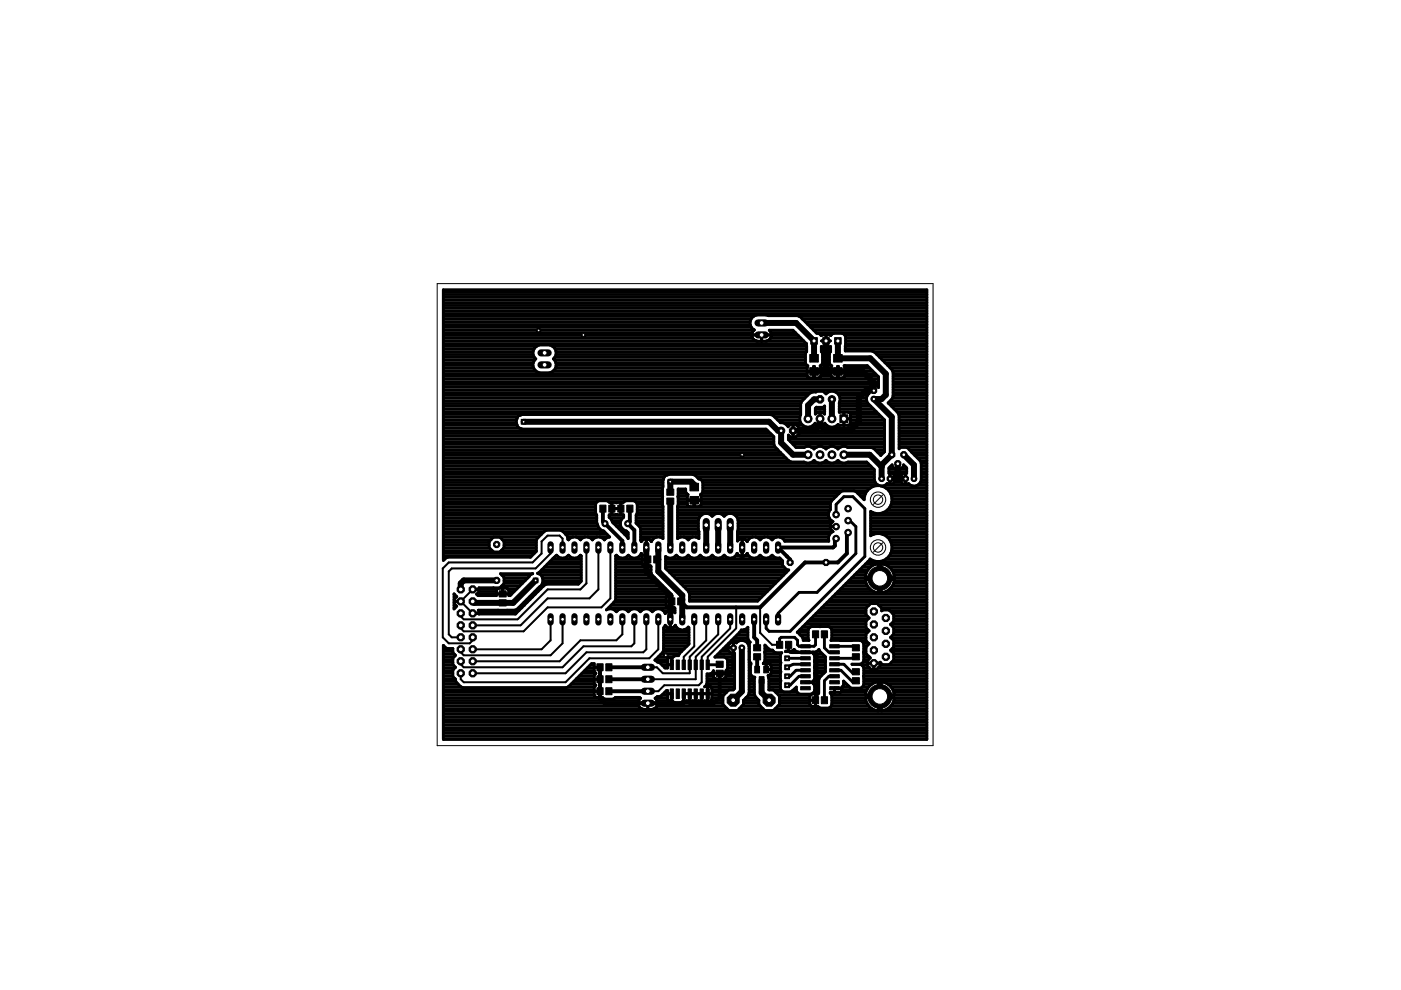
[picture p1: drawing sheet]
<svg xmlns="http://www.w3.org/2000/svg" width="297mm" height="210mm" viewBox="0 0 297 210" stroke-linecap="round" stroke-linejoin="round" font-family="sans-serif">
<g fill="#000" stroke="#000" stroke-width=".21">
<path d="M171.7 75.2h1.8v1.6h-1.8zM171.7 78h1.8v1.6h-1.8zM176.7 75.2h1.9v1.6h-1.9zM176.7 78h1.9v1.6h-1.9zM127.2 107.1h1.3v1.5h-1.3zM129.1 107.1h1.3v1.5h-1.3zM131 107.1h1.3v1.5h-1.3zM132.9 107.1h1.3v1.5h-1.3zM136.7 117.9h1.3v1.5h-1.3zM138.6 117.9h1.3v1.5h-1.3zM141.4 103.7h1.5v1.3h-1.5zM141.4 105.6h1.5v1.3h-1.5z"/>
<path d="M146.3 102.5h1.8v1.6h-1.8zM146.3 105.3h1.8v1.6h-1.8zM105.8 127.2h1.5v1.3h-1.5zM105.8 125.3h1.5v1.3h-1.5zM141.8 126.8h1.3v1.4h-1.3zM142.1 139.9h.7v2.1h-.7zM143.4 139.9h.6v2.1h-.6zM143.7 126.8h1.3v1.4h-1.3zM144.6 139.9h.7v2.1h-.7zM145.9 139.9h.7v2.1h-.7zM147.2 139.9h.6v2.1h-.6zM148.4 139.9h.7v2.1h-.7z"/>
<path d="M149.7 139.9h.7v2.1h-.7zM159.8 138.6h1.5v1.3h-1.5zM159.8 136.7h1.5v1.3h-1.5zM164.6 136h1.3v1.5h-1.3zM166.5 136h1.4v1.5h-1.4zM169.8 136.7h2v.7h-2zM169.8 138h2v.6h-2zM169.8 139.2h2v.7h-2zM172.3 133.8h1.3v1.4h-1.3zM174.1 133.8h1.4v1.4h-1.4zM175.9 136.7h2v.7h-2zM175.9 138h2v.6h-2z"/>
<path d="M175.9 139.2h2v.7h-2zM180.7 136.7h1.5v1.3h-1.5zM180.7 138.6h1.5v1.3h-1.5zM126.6 140.7h1.3v1.5h-1.3zM126.6 143.3h1.3v1.5h-1.3zM126.6 145.8h1.3v1.5h-1.3zM128.4 140.7h1.4v1.5h-1.4zM128.4 143.3h1.4v1.5h-1.4zM128.4 145.8h1.4v1.5h-1.4zM142.1 146.1h.7v2h-.7zM143.4 146.1h.6v2h-.6zM144.6 146.1h.7v2h-.7z"/>
<path d="M145.9 146.1h.7v2h-.7zM147.2 146.1h.6v2h-.6zM148.4 146.1h.7v2h-.7zM149.7 146.1h.7v2h-.7zM151.8 142.1h1.5v1.3h-1.5zM151.8 140.2h1.5v1.3h-1.5zM160 141.3h1v1.4h-1zM161 143.5h1v1.4h-1zM161.9 141.3h1v1.4h-1zM169.8 140.5h2v.7h-2zM169.8 141.8h2v.7h-2zM169.8 143h2v.7h-2z"/>
<path d="M169.8 144.3h2v.7h-2zM169.8 145.6h2v.7h-2zM172.3 147.7h1.3v1.5h-1.3zM174.1 147.7h1.4v1.5h-1.4zM175.9 140.5h2v.7h-2zM175.9 141.8h2v.7h-2zM175.9 143h2v.7h-2zM175.9 144.3h2v.7h-2zM175.9 145.6h2v.7h-2zM180.7 143.7h1.5v1.3h-1.5zM180.7 141.8h1.5v1.3h-1.5z"/>
</g>
<g fill="none" stroke="#000" stroke-width=".42">
<path d="M116.7 116.1v1.2l-3.1 3.2h-17.8l-.7 .7v13.3l.7 .6h1.9M119.3 116.1v-1.9l-.7-.6h-2.5l-1.3 1.2v2.5l-1.9 2h-17.8l-1.2 1.2v14.6l1.2 1.3h4.5l.6-.6v-.7M124.3 116.1v7.6l-1.2 1.3h-7l-6.4 6.3h-11.4l-.6-.6v-.7M126.9 116.1v8.9l-1.9 1.9h-8.9l-5.7 5.7h-10.2M129.4 116.1v10.8l-1.9 1.9h-11.4l-5.1 5.1h-12.7l-.6-.7v-.6M100.2 125l-2.5 2.5 2.5 2.5M116.7 131.3v4.5l-1.9 1.9h-14.6M119.3 131.3v5.1l-2.6 2.5h-18.4l-.6-.6v-.6M132 131.3v3.2l-1.3 1.3h-7.6l-4.5 4.4h-18.4M134.5 131.3v5.1l-.6 .6h-10.2l-4.4 4.5h-21l-.6-.7v-.6M137 131.3v6.4l-.6 .6h-12.1l-4.4 4.4h-19.7M139.6 131.3v6.4l-1.9 1.9h-12.7l-5.1 5.1h-21.6l-.6-.7v-1.3"/>
<path d="M147.2 131.3v5.7l-2.2 2.3v1.6M149.7 131.3v4.5l-3.5 3.5v3.4h-5.7l-1.2-1.2h-1.9M152.3 131.3v3.2l-4.8 4.8v4.7h-10.1M154.8 131.3v1.9l-6 6.1v5.4l-.7 .6h-7.3l-1.2 1.3h-2.2M156.1 128.8v4.4l-6 6.1v1.6M161.2 128.8v5.4l2.5 2.5h1.6M152.6 140.8l-.1 .1"/>
</g>
<g fill="none" stroke="#000" stroke-width="1.3">
<path d="M161.5 68.5h7.3l3.8 3.8v3.7M172.6 78.8v-.2l10.3 .2 2.4 2.4v1.6h-1.7l-1.5 1.5v5.1l-1.9 1.9h-5.1l-1.2-1.2M175.1 72.3v6.3M177.7 72.3v3.7h6.8l3.3 3.3v4.4l-.9 .9h-1.6l3.8 3.8v8l-2.2 2.2v2.9M111 89.4h52.1l1.9 1.9h.6v2.6l2.5 2.5h3.2M173.9 90.1l-1.3 1.2h-4.5M173.9 88.8v1.3M173.9 84.7h-1.3l-1.3 1.2v2.9M176.4 84.7v4.1M178.9 96.4h5.5l2.5 2.6M190.4 98.3v3.2M191.6 96.4l2.2 2.2v2.9"/>
<path d="M137 116.1v5.1l5.1 5v5.1M137 118.6h.4M139.3 118.6h.3M139.6 116.1v5.1l5.1 5v5.1M142.1 106.3v9.8M147.2 103.3v-.5l-.6-.7h-4.5v2.3M149.7 111.3v4.8M152.3 111.3v4.8M154.8 111.3v4.8M165 115.4v1.4M188.7 101.5h3.3M105.3 123.1h-7l-.6 .6v1.3"/>
<path d="M113.6 123.1l-4.8 4.7h-8.3l-.3-.3M144.7 127.2l-.4 .3M157.3 137.4v9.2l-1.9 1.9M161.5 144.2v2.7l1.6 1.6"/>
</g>
<path d="M127.8 107.8v2.8l4.2 4.1v1.4M133.5 107.8v2.8l-.4 .4 1.4 1.4v3.7M177.3 114.2h-.3v1.5l-.4 .4h-11.6l2.5 2.5v.7M179.8 112.9l-.2 .4v4l-1.9 2h-7l-9.5 9.5h-15.6l-1.3-1.3M155.5 137.4l-.1 4.7-.6 .6h-2.2v5.1l-1.3 1.3h-5.1M159.9 131.3v3.8l.6 .7v1.6M160.5 139.3v2.7M127.2 141.5v2.2l-.3 .3M127.2 144v4.1l.9 1h16.9M129.1 141.5h8.3M129.1 144h8.3M129.1 146.6h8.3" fill="none" stroke="#000" stroke-width=".83"/>
<g fill="none" stroke="#000" stroke-width=".61">
<path d="M94 77.5h19M94 79.8h77.2M94 79.2h77.1M94 78.6h19.6M94 78h19.2M94 76.9h19.1M94 76.3h19.4M94 75.7h19.3M94 75.2h19M94 74.6h19M94 74h19.2M94 73.4h19.7"/>
<path d="M94 72.9h77M94 72.3h66.3M94 71.7h65.6M94 71.1h65.4M94 70.5h65.5M94 70h65.9M94 69.4h65.3M94 68.8h65M94 68.2h65M94 67.6h65.2M94 67.1h65.7M94 66.5h102.5"/>
<path d="M94 65.9h102.5M94 65.3h102.5M94 64.8h102.5M94 64.2h102.5M94 63.6h102.5M94 63h102.5M94 62.4h102.5M94 61.9h102.5M113 75.2l.6 .9a1.67 1.67 0 0 0-.6 1.7 1.67 1.67 0 0 0 1.4 1.2h2.1a1.68 1.68 0 0 0 1.4-1.2 1.68 1.68 0 0 0-.6-1.7l.6-.9M113.7 73.4l.7-.2h2.1a1.69 1.69 0 0 1 1.4 2M113.7 73.4l-.4 .5-.3 .6v.7M117.2 73.4h53.8"/>
<path d="M117.3 78.6h53.8M117.5 76.3h53.3M117.6 75.7h53.2M117.7 74h53.3M117.8 78h53.3M117.8 76.9h53M117.9 77.5h53.2M117.9 75.2h52.9M117.9 74.6h53.1M159 68.8l.3 .6 .6 .6M159.4 71h4.2M159.4 71.1l.2 .6"/>
<path d="M159.6 71.7l.4 .4 .6 .2h1.9l.9-.6M159.8 67.1l.6-.3 8.7 .1 .6 .3 3.5 3.5a.88 .88 0 0 1 .9 .4M159.8 67.1l-.5 .4-.3 .6v.7M159.9 70l-.3 .3-.2 .8M161.5 71v1.3M161.5 72.3h.1M161.5 71.7h.1M161.5 71.1h.1M162.7 72.3h7.7M163.4 71.7h6.4M163.5 70.5h5.1M163.6 71.1l-.2 .6"/>
<path d="M163.6 71.1l-.1-.6-.4-.5h5l2.9 2.9M163.6 71.1h5.6M169.4 67.1h27.1M170.1 67.6h.1M170.1 67.6h26.4M170.7 68.2h25.8M171 72.9v1.6l-.2 .5v1.9l.1 .4 .4 .3M171.2 79.8l.3 .3h1v-2.4h.2v2.4h1l.3-.3M171.2 79.8l-.1-.9h2.9v.9M171.2 77.6l-.1 1.1h2.9l-.1-1.1M171.3 77.6h-.1M171.3 68.8h25.2"/>
<path d="M171.9 69.4h24.6M172.4 70h24.1M172.5 79.8h.2M172.5 79.2h.2M172.5 78.6h.2M172.5 78h.2M173 70.5h23.5M173.9 77.6l.4-.3 .1-.4v-1.9l-.3-.5v-1h2v1l-.2 .5v1.9l.1 .4 .4 .3-.2 1.1h2.9l-.1-1.1 .1-.1h4.8l2.4 2.4v2.3l-.5-.5h-1l-.7 .6v1l.2 .1a1.5 1.5 0 0 0-.3 2.1l3.5 3.5M173.9 77.6h.1M174 79.8h2.2M174 79.2h2.2M174 78.6h2.2"/>
<path d="M174 78h2.2M174.1 77.5h2.1M174.1 71.1h.1M174.1 71.1h2M174.1 74h2M174.2 74.6h1.9M174.2 72.3h.1M174.2 72.3h1.8M174.4 76.9h1.5M174.4 76.3h1.5M174.4 75.7h1.5M174.4 75.2h1.5"/>
<path d="M175.1 71v2.6M175.1 73.4h.1M175.1 72.9h.1M175.1 72.3h.1M175.1 71.7h.1M175.1 71.1h.1M176 72.3h.1M176.1 71.1h.1M176.1 71.1l.7-.4h1.7l.4 .1 .4 .6-.1 3h5.6l.6 .3 3.7 3.7 .3 .6v5l-.3 .6-.8 .8 2.1 2.1 .2 .6v7.1l.4-.4M176.2 79.8l.4 .3h1v-2.4h.2v2.4h1l.3-.3M176.2 79.8v-.9h2.9v.9M177.6 79.8h.2"/>
<path d="M177.6 79.2h.2M177.6 78.6h.2M177.6 78h.2M179.1 79.8h7M179.1 79.2h6.5M179.1 78.6h5.9M179.1 78h5.3M179.2 71.1h17.3M179.2 74h17.3M179.2 73.4h17.3M179.3 72.9h17.2M179.3 72.3h17.2"/>
<path d="M179.3 71.7h17.2M185.2 74.6h11.3M185.9 75.2h10.6M186.5 75.7h10M187 76.3h9.5M187.6 76.9h8.9M188.2 77.5h8.3M188.8 78h7.7M189.2 78.6h7.3M189.4 79.8h7.1M189.4 79.2h7.1M94 94.8h70.3"/>
<path d="M94 91.3h68.8M94 87.9h75.8M94 100h91.4M94 99.4h91.2M94 98.8h90.6M94 98.3h90M94 97.7h73.2M94 97.1h72.6M94 96.5h72.1M94 95.9h71.5M94 95.4h70.9M94 94.2h70.1"/>
<path d="M94 93.6h70.1M94 93.1h70.1M94 92.5h69.9M94 91.9h69.4M94 90.8h16.1M94 90.2h15.6M94 89.6h15.5M94 89h15.5M94 88.4h15.7M94 87.3h75.8M94 86.7h75.8M94 86.1h75.8"/>
<path d="M94 85.6h75.8M94 85h76.1M94 84.4h76.7M94 83.8h77.2M94 83.2h78M94 82.7h90.1M94 82.1h90.4M94 81.5h92.3M94 80.9h92.3M94 80.3h92.3M109.7 88.4a1.69 1.69 0 0 0 1 2.6h51.7l1.7 1.6v1.6M110.7 87.9l-.7 .2-.3 .3"/>
<path d="M163.4 87.9l.5 .2 1.6 1.5a1.64 1.64 0 0 1 1.6 .9l.5-.5h1.1l.8 .8M164.1 94.2l.2 .5 .4 .5M164.3 88.4h5.3M164.7 95.2l2.6 2.5 .5 .3h2.7a1.64 1.64 0 0 0 2.1-.4 1.66 1.66 0 0 0 2.5 0 1.64 1.64 0 0 0 2.6 0 1.64 1.64 0 0 0 2.1 .4h3.9l1.7 1.6v2.2l.2 .6 .5 .4 .4 .2a2.94 2.94 0 0 0-3.3 3l-1.7-1.7-.4-.2h-2.4l-.5 .2-1.9 2-.2 .4v1.3a1.57 1.57 0 0 0 .5 2.6l-.4 .4M164.7 95.2h.1M164.8 89h4.8M165.4 89.6h4.4M166.9 90.2h.5M167.2 93.1h20.3M167.2 92.5h.2M167.6 93.6h19.9M168.1 90v2.7"/>
<path d="M168.1 91.3h19.4M168.1 94.2h19.4M168.1 92.5h.1M168.1 91.9h.1M168.1 90.8h.1M168.1 90.2h.1M168.7 94.8h1.9M168.9 92.5h18.6M168.9 90.2h1.3M169.5 91.9h18M169.5 90.8h18M169.5 91.9l-.8 .8h-1.1l-.4-.5v1l1.6 1.7h1.7a1.64 1.64 0 0 1 2.1 .3 1.66 1.66 0 0 1 2.5 0 1.64 1.64 0 0 1 2.6 0 1.64 1.64 0 0 1 2.1-.3h4.9l.6 .2 1.4 1.5 .8-.8"/>
<path d="M169.5 90.8v1.1M172 94.8h1.2M172.4 90.2h1.3M172.5 97.7h.2M172.9 86.6l.2-.3 1.5 .1 .2-.3v1.7a1.39 1.39 0 0 0-1.9 0zM172.9 87.3h1.9M172.9 86.7h1.9M173.9 87.4v2.8M173.9 88.8h.1M173.9 87.9h.1M173.9 90.2h.1M173.9 89.6h.1"/>
<path d="M173.9 89h.1M173.9 88.4h.1M174 90.2h1.3M174.5 94.8h1.2M174.8 86.1h.1M174.8 83.2h.6M175 97.7h.2M177.1 94.8h1.1M177.4 83.2h6.7M177.5 90.2h.5M177.6 97.7h.1M177.9 83.8h6"/>
<path d="M177.9 87.3h7.9M177.9 86.7h7.3M177.9 86.1h6.7M177.9 85.6h6.1M178.1 85h5.6M178.1 84.4h5.6M178.9 88.8h1.4M178.9 87.9h.1M178.9 87.4v2.8M178.9 90.2h.1M178.9 89.6h.1M178.9 89h.1"/>
<path d="M178.9 88.4h.1M179.6 94.8h7.9M179.9 90.2h7.6M180.3 87.9l-.1-.3-.4-.2h-1.9v-2a1.7 1.7 0 0 0-.6-2.2 1.7 1.7 0 0 0-2.2 .3l-.5-.5h-1.5l-1.4 .4-1.7 1.6-.2 .6v2.3l-.2 .5M180.3 87.9h6.1M180.3 87.9v1.8l-.2 .4-2.1 .1-.3-.2a1.74 1.74 0 0 1-2.8-.3 1.35 1.35 0 0 1-2.1 0 1.78 1.78 0 0 1-2.2 .8 1.78 1.78 0 0 1-1-2.1M180.3 89.6h7.2M180.3 89h7.2M180.3 88.4h6.6M184.1 82.8h1.2M185.3 81.7v1.1M185.3 82.7h.1"/>
<path d="M185.3 82.1h.1M185.5 95.4h2M186.1 95.9h1.2M186.2 82.1h.1M186.7 96.5h.1M187.5 89v6.8M187.5 95.7v.1M188.4 85.6h8.1M188.5 100h3.7M188.5 99.4h1.2M188.7 85h7.8M188.8 98.8h.4"/>
<path d="M189 86.1h7.5M189.2 84.4h7.3M189.4 83.8h7.1M189.4 83.2h7.1M189.4 82.7h7.1M189.4 82.1h7.1M189.4 81.5h7.1M189.4 80.9h7.1M189.4 80.3h7.1M189.6 86.7h6.9M190.2 87.3h6.3M190.4 99.4h.1"/>
<path d="M190.4 98.8h.1M190.4 98.3v1.2M190.5 87.9h6M190.6 94.8h5.9M190.6 91.3h5.9M190.6 94.2h5.9M190.6 93.6h5.9M190.6 93.1h5.9M190.6 92.5h5.9M190.6 91.9h5.9M190.6 90.8h5.9M190.6 90.2h5.9"/>
<path d="M190.6 89.6h5.9M190.6 89h5.9M190.6 88.4h5.9M191 99.4h1.2M191.6 98.8h.3M192.3 94.8l.9 1M192.8 95.4h3.7M193.2 95.8l1.9 1.9M193.2 95.8h.1M193.4 95.9h3.1M193.9 96.5h2.6M194.5 97.1h2"/>
<path d="M195.1 97.7l.2 .6M195.1 97.7h1.4M195.3 98.3v3.5a1.54 1.54 0 0 1-1.1 1.2 1.54 1.54 0 0 1-1.6-.5l-.1 .2h-1l-.7-.7v-1l.7-.7h.7v-1.1l-.6-.6v.2l-.7 .7h-1.1l-.7-.7v-.2l-.6 .6v1.1h.7l.7 .7v1l-.7 .7h-1l-.1-.2-.9 .5h-.4a2.9 2.9 0 0 1 2.3 3.3M195.3 100h1.2M195.3 99.4h1.2M195.3 98.8h1.2M195.3 98.3h1.2M94 113.9h20.2M94 100.6h91.4M94 118.5h.3M94 117.9h18.7M94 117.3h19.3"/>
<path d="M94 116.8h10.4M94 116.2h9.8M94 115.6h9.7M94 115h9.7M94 114.4h10.1M94 113.3h20.8M94 112.7h21.4M94 112.1h33.2M94 111.5h32.8M94 111h32.6M94 110.4h32.5M94 109.8h32.5"/>
<path d="M94 109.2h32.5M94 108.7h32.3M94 108.1h32.3M94 107.5h32.3M94 106.9h32.3M94 106.3h32.6M94 105.8h46.5M94 105.2h46.5M94 104.6h46.5M94 104h46.5M94 103.5h46.5M94 102.9h46.6"/>
<path d="M94 102.3h46.6M94 101.7h46.6M94 101.2h46.8M104.6 113.9l-.9 .9v1.3l.9 .9h1.4l.9-.9v-1.3l-.9-.9M106.2 116.8h7.5M106.5 114.4h7.3M106.8 116.2h6.9M106.9 115.6h6.8M106.9 115h6.8M116 119.6h7.2M116.6 119.1h6.6M117.2 118.5h6"/>
<path d="M117.8 117.9h.4M119.4 112.7h8.7M120 113.3h8.7M120.3 117.9h.4M120.5 114.4h.1M121.5 113.9l-.6 .2-.4 .4-.1-.2-.2-.7-.9-1-.4-.2h-3l-.4 .2-1.6 1.6-.2 .4v2.3l-1.2 1.3h-17.6l-.9 .6v-57.4h102.5v95.4h-102.5v-20l.9 .7h1.1v.9l.6 .5-.6 .6v1.4l.6 .6-.6 .5v1.4l.6 .6 .1 .7 1 .9 .4 .2h22l.4-.2 4.9-4.9h.6v1.6l.3 .4-.3 .5v1.6l.3 .5-.3 .3M122.1 113.9l.6 .2 .4 .4 .3-.4 .6-.2M122.9 117.9h.3M123 114.4h.1M124.7 113.9l.5 .2 .4 .4 .4-.4 .6-.2M125.6 114.4h.1M126.3 106.9v1.9l.2 .4v1.6l.2 .5"/>
<path d="M126.7 111.3a1.54 1.54 0 0 0 1.3 1.3l1.3 1.3h-9M126.7 111.3h.1M127.2 113.9l.6 .2 .3 .4 .4-.4 .6-.2M128.1 114.4h.1M129.1 106.3h3.2M129.2 109.2h3M129.3 109.8h2.8M129.7 106.5v2.6M129.7 107.9h2M129.7 107.8h2M129.7 108.7h.1M129.7 108.1h.1"/>
<path d="M129.7 107.5h.1M129.7 106.9h.1M129.7 110.4h2M129.8 106.5v2.6M129.9 110.7l3.3 3.5v-1.3l-.4-.3M129.9 110.7h.1M129.9 110.7l-.3-.6-.4-.4v-.6h3v.6a1.61 1.61 0 0 0-.7 1.6 1.61 1.61 0 0 0 1.3 1.3M130.1 111h1.4M130.5 119.1h5.6M130.5 119.6h5.7M130.5 118.5h5.6M130.5 117.9h.4"/>
<path d="M130.7 111.5h.9M131.3 112.1h.7M131.6 106.5v2.6M131.6 108.7h.1M131.6 108.1h.1M131.6 107.5h.1M131.6 106.9h.1M131.7 106.5v2.6M131.8 112.7h1.1M132.4 106.3l-.2 .2-1.5 .1-1.5-.1-.5-.3h-1.7l-.6 .4-.1 .3M132.4 106.3l.3-.1h1.7l.6 .4 .1 .3M132.4 113.3h.8"/>
<path d="M132.8 112.6h.1M133 113.9h.2M133 117.9h.4M134.7 106.3h5.8M134.9 110.4h5.7M134.9 109.8h5.7M134.9 109.2h5.7M134.9 111h5.7M135.1 106.9v1.9l-.2 .4v1.7l.7 .8 .2 .4v2.4l.2 .4a1.23 1.23 0 0 1 2.1 0l.6-.8 .6-.2M135.1 108.7h5.5M135.1 108.1h5.5M135.1 107.5h5.5"/>
<path d="M135.1 106.9h5.4M135.3 111.3h.1M135.5 111.5h5.1M135.6 117.9h.5M135.8 112.1h4.8M135.8 113.9h4.8M135.8 114.4h.5M135.8 113.3h4.8M135.8 112.7h4.8M136 117.3a1.56 1.56 0 0 1-2.8 .4 1.57 1.57 0 0 1-2.5 0l-.2 .2v9.2l-.1 .4-1.8 1.8a1.58 1.58 0 0 1 2.1 .4 1.58 1.58 0 0 1 2.5 0 1.57 1.57 0 0 1 2.6 0 1.57 1.57 0 0 1 2.5 0 1.56 1.56 0 0 1 2.7 .4l.1-.1M136 117.3l.2 .3v2l.4 .3h1.3l.1 .2v1.4l.3 .5 .4 .5M136 117.3h.1"/>
<path d="M136.1 118.6h1.2v1.3M136.1 118.6h1.3v1.3M137 114.2l.1 1.9M137 115.6h.1M137 115h.1M137 114.4h.1M137.3 119.1h.1M137.3 119.6h.1M137.8 114.4h.5M141.1 119.1h24.8M141.1 119.6h24.8M141.1 118.5h24.4"/>
<path d="M141.8 100.6l-.3 .1a1.15 1.15 0 0 0-.9 1.1v12.4l-.7-.3M143.2 117.9h.4M143.7 113.9h4.5M143.7 113.3h4.5M143.7 112.7h4.5M143.7 112.1h4.4M143.7 111.5h4.4M143.7 111h4.4M143.7 110.4h4.4M143.7 109.8h4.5M143.7 109.2h5M143.7 108.7h32"/>
<path d="M143.7 108.1h32.3M143.7 107.5h32.4M143.8 105.2h1.9M143.8 106.9h1.9M143.8 106.3h1.9M143.8 105.8h1.9M143.8 104.6h1.8M143.8 104h1.6M145 113.9l.5 .2 .4 .4 .4-.4 .6-.2M145.7 105.2l.2-.3a.99 .99 0 0 1-.5-1.2h-1.6l-.1 10.5 .6-.3M145.7 105.2v.8h1.4v1.4h-1l-.4-.5M145.7 106.9v-.7h3v.7"/>
<path d="M145.7 117.9h.4M145.9 114.4h.1M146.9 100.6l.5 .2 .8 .8a.87 .87 0 0 1 .8 .7M147.1 106.9h.2M147.1 106.3h.2M147.5 113.9l.7 .3-.1-4a1.67 1.67 0 0 1 1.2-1.3 1.67 1.67 0 0 1 1.7 .6 1.6 1.6 0 0 1 2.5 0 1.67 1.67 0 0 1 1.8-.6 1.67 1.67 0 0 1 1.2 1.3l-.1 4.5a1.23 1.23 0 0 1 2 .2l.6-.8 .6-.2M147.8 101.2h37.6M148.3 117.9h.4M148.7 105.2v.8h-1.4v1.4h1l.4-.5M148.7 106.9h27.4M148.7 106.3h27.5M148.7 105.8h28"/>
<path d="M148.7 105.2h28.6M148.7 101.7h36.7M148.8 104.6h29.1M149 102.3v1.9l-.5 .7 .2 .3M149 104h34.9M149 103.5h35.6M149 102.9h37.2M149 102.3h36.6M150.8 109.2h.4M150.8 117.9h.4M153.3 109.2h.5M153.3 117.9h.4"/>
<path d="M155.9 109.2h19.8M155.9 117.9h1.1M156.3 117.3a1.56 1.56 0 0 1-2.8 .4 1.57 1.57 0 0 1-2.5 0 1.57 1.57 0 0 1-2.5 0 1.57 1.57 0 0 1-2.6 0 1.57 1.57 0 0 1-2.5 0 1.55 1.55 0 0 1-2.3 .3v2.5l4.9 4.9 .2 .5v1.6h14.4l6.6-6.7h-.3l-1-.9v-1l-.6-.6a1.51 1.51 0 0 1-1.6-.6 1.57 1.57 0 0 1-2.5 0 1.56 1.56 0 0 1-2.8-.4M156.3 117.3a1.23 1.23 0 0 0 2.1 0M156.3 117.3h.1M156.3 109.8h19.5M156.4 113.9h19.3M156.4 114.4h.2M156.4 113.3h19.5M156.4 112.7h20.2M156.5 112.1h19.6M156.5 111.5h19.5"/>
<path d="M156.5 111h19.7M156.5 110.4h19.8M157.4 114.2v3.8M157.4 116.1h.1M157.4 117.9h.1M157.4 117.3h.1M157.4 116.8h.1M157.4 116.2h.1M157.4 115.6h.1M157.4 115h.1M157.4 114.4h.1M157.7 117.9h1.1"/>
<path d="M158.1 114.4h.5M158.4 117.3h.1M160.2 113.9l.6 .2 .4 .4 .3-.4 .6-.2M161 117.9h.4M161.1 114.4h.1M162.8 113.9l.5 .2 .4 .4 .4-.4 .6-.2M163.5 117.9h.4M163.7 114.4h.1M165.3 113.9l.6 .2 .5 .7h9.3v-.9M166.2 114.4h9.5M175.9 113.3l-.2 .6M176 111.5l.1 .6"/>
<path d="M176 111.7h1.3M176.1 112.1l.5 .6M176.2 111l-.2 .5M176.6 112.7l-.7 .6M177.3 109.1v-2.1l1.6-1.7h1.9l2.6 2.5v10.2l-15.9 15.9h-4.4l-.7-.7v-1.9M179.8 110.4h.4l1.3 1.3v5.6l-8.3 8.3h-3.8l-4.4 4.4v1.3M181.9 104.6h1.6M182.5 105.2h.8M183 105.8h.2M183.5 119.6h2.2M184 119.1h12.5M184.6 113.3h.7"/>
<path d="M184.6 112.7h11.9M184.6 112.1h11.9M184.6 111.5h11.9M184.6 111h11.9M184.6 110.4h11.9M184.6 109.8h11.9M184.6 109.2h11.9M184.6 108.7h.4M185.7 119.6l.5-.1v6.2a3.1 3.1 0 0 1-2.7-2.6M185.7 119.6l-1 .5-.7 .7M185.8 119l-1.3-.5-15.5 15.5 1.1 1.1 .2 .7h1.2l-.2-.4v-1.8l.4-.6 .4-.2h3.5l.4 .2 .4 .6v1.8l-.2 .4h6.2l.3 .1 .4 .6v3.6l-.4 .6-.3 .1h-1.8l1.8 .1 .3 .1M186.2 119.6h.7"/>
<path d="M187.1 113.3h9.4M187.3 108.7a2.78 2.78 0 0 1-2.7-.3v5.2a2.96 2.96 0 0 1 4.4 1.5 2.96 2.96 0 0 1-2.4 3.9M187.3 108.7h9.2M187.4 119.6l-.5-.1v6.2a3.1 3.1 0 0 0 2.7-2.6M187.4 119.6l.9 .5 .8 .7M187.4 119.6h9.1M187.6 102.9h5.5M187.8 103.5h8.7M187.9 118.5h8.6M188.1 113.9h8.4M188.2 108.1h8.3M188.4 104h8.1"/>
<path d="M188.5 117.9h8M188.6 114.4h7.9M188.7 107.5h7.8M188.7 100.3v2.4M188.7 101.5h1.2M188.7 100.6h.1M188.7 102.3h.1M188.7 101.7h.1M188.7 101.2h.1M188.8 104.6h7.7M188.8 117.3h7.7M188.9 115h7.6"/>
<path d="M189 106.9h7.5M189 105.2h7.5M189 116.8h7.5M189.1 115.6h7.4M189.1 106.3a2.88 2.88 0 0 1-1.8 2.4M189.1 116.2h7.4M189.1 106.3h7.4M189.1 105.8h7.4M189.4 100.6h1.9M189.5 102.3h1.7M189.9 101.7h.9M189.9 101.2h.9"/>
<path d="M190.8 101.5h1.2M192 100.3v2.4M192 100.6h.1M192 102.3h.1M192 101.7h.1M192 101.2h.1M194.5 102.9h2M195.1 102.3h1.4M195.3 100.6h1.2M195.3 101.7h1.2M195.3 101.2h1.2M94 138.1h2"/>
<path d="M94 139.3h2.3M94 139.8h2M94 138.7h2.4M94 137.5h2M94 137h.1M96.3 125.9l.5 .6-.4 .5v1.1l.4 .4-.5 .6zM96.3 128.9h.2M96.3 128.3h.3M96.3 127.7h.1M96.3 127.1h.1M96.3 126.6h.5M96.3 126h.1"/>
<path d="M96.4 127.5h1.3M97.7 127.5h.1M100.2 130h1.3M100.2 125h.1M100.2 130v.1M100.2 125h1.3M101.1 126h4.2M101.4 129.4h7.7l.6-.3 4.7-4.7a1.57 1.57 0 0 0 .7-1.6 1.57 1.57 0 0 0-1.1-1.2l4-3.9a1.57 1.57 0 0 0 2.5 0 1.55 1.55 0 0 0 2.6 0l.1 .2v5.4l-.6 .6h-6.7l-.4 .1-6.2 6.2h-7.8zM101.5 129.5h8.5M101.5 130h8M101.5 125.4h3.8M101.5 124.8h4"/>
<path d="M105.3 125.9h2.6M105.5 124.8l.2-.1h1.7l.3 .1M105.6 129.4h.1M106.3 124.2h3.9M106.4 121.9h6M106.6 124.7v1.2M106.6 125.4h.1M106.6 124.8h.1M106.9 123.7h3.8M106.9 123.1h4.4M106.9 122.5h5M107.5 129.4h.1"/>
<path d="M107.7 124.8h1.9M107.9 126h.5M107.9 125.4h1.1M109.9 128.9h.7M110.5 128.3h.7M111.1 127.7h.7M111.7 127.1h.6M112.2 126.6h.7M112.8 126h.7M112.9 121.6l-.4 .2-4.3 4.5h-.3v-1.1l-.2-.4M112.9 121.6h-6.8l.8 .8v1.3l-.9 1-4.5-.1v.9l-.5 .5 .3 .3h4v-1.1l.2-.4M113.4 125.4h.7"/>
<path d="M114 124.8h.7M114.3 121.4h8.9M114.7 124.2h.5M114.7 121.9h8.5M114.9 120.8h8.3M115 123.7h7.8M115 122.5h8.2M115.1 123.1h8.1M115.4 120.2h7.8M129 128.9h14M129.6 128.3h11.6M130.2 127.7h11"/>
<path d="M130.5 129.5h.4M130.5 127.1h10.7M130.5 126.6h10.8M130.5 126h11.7M130.5 125.4h11.1M130.5 124.8h10.6M130.5 124.2h10M130.5 123.7h9.4M130.5 123.1h8.8M130.5 122.5h8.2M130.5 121.9h7.7M130.5 121.4h7.5"/>
<path d="M130.5 120.8h7.5M130.5 120.2h7.5M133 129.5h.5M135.5 129.5h.5M138 129.5h.6M138.7 122.5h.1M138.7 122.5l3.8 3.7v2.6M139 139.8h2.5M139.6 139.3h3.1M140.1 138.7h3.9M140.6 129.5h1.3M140.6 138.1h3.9"/>
<path d="M140.7 136.4h5.4M140.7 135.8h5.4M140.7 137.5h4.4M140.7 137h5M140.7 135.2h5.4M140.7 134.7h5.4M140.7 134.1h5.4M140.7 133.5h3.5M140.9 132.9h.4M141 130h.1M141 132.6a1.23 1.23 0 0 0 2.2 0 1.56 1.56 0 0 0 2.7 .3l.2 .2v3.5l-2.1 2-.1 .4h-.7l-.6 .4-.8 .1-.3 .3v1.8h-.5l-1.1-1.1-.6-.1-.4-.4 1.6-1.7 .2-.4v-4.8zM141.1 120.2h25.1"/>
<path d="M141.2 127.5h1.3M141.2 128.3l.1 .3 .4 .2h1.3l.1 .2v.9a1.21 1.21 0 0 0-2 .1M141.3 126.6l.3-.4h.8v2.6M141.3 126.6l-.1 1.7M141.4 120.8h25.4M142 121.4h24.7M142.1 129.4v3.8M142.1 131.3h.1M142.1 132.9h.1M142.1 132.4h.1M142.1 131.8h.1M142.1 131.2h.1"/>
<path d="M142.1 130.6h.1M142.1 130h.1M142.3 129.5h.8M142.4 128.3h.1M142.4 127.7h.1M142.4 127.1h.1M142.4 126.6h.1M142.4 139.4v1.6M142.4 139.8h.1M142.6 121.9h23.5M142.9 132.9h.5M143.1 122.5h22.4"/>
<path d="M143.7 123.1h21.3M144.3 123.7h20.1M144.9 124.2h18.9M145.1 133.5h1M145.4 124.8h17.8M146 125.4h16.7M146.2 127.1h14.7M146.2 126.6h15.3M146.2 126h15.9M151.6 139.3h4.1M151.7 139.3h-.1M152.2 138.7h3.5"/>
<path d="M152.8 138.1h1.8M153.4 137.5h.9M153.5 139.3l.6 .4 .2 .3v1.7l-.4 .5v1.4l-.5 .4-1.8-.1M153.9 137h.4M154.2 139.8h1.5M154.3 137.4h1.2M154.5 136.4h.3M155.1 135.8h3.6M155.5 136.4h.1M155.5 138.1h.1M155.5 136.2v2.3M155.5 137.5h.1"/>
<path d="M155.5 137h.1M155.7 135.2h2.9M156.2 134.7h2.4M156.8 134.1h1.8M157 135.8l-.9 .5-.1-.1h-1l-.7 .7v.9l.7 .7h.7v7.5l-.3 .3h-.9l-1.2 1.3v1.8l1.2 1.2h1.9l1.2-1.2v-.9l1-1 .2-.6 .1-10.4 .1-.4-.4-.7v-2.4l-.4 .3-.5 .3h-.5l-.2 .3-5.4 5.4M157.6 135.8l.6 .2 .4 .5 .2 .6M157.8 133.5h.8M158.5 136.4h.4M158.8 137h.1M158.8 138.1h.1M158.8 139.3h.1M158.8 139.8h.1"/>
<path d="M158.8 138.7h.1M158.8 137.5h.1M158.9 138.2v.2M162.2 138.1h1.8M162.2 139.3h3.3M162.2 139.8h3.3M162.2 138.7h3.3M162.2 137.5h.7M162.2 137h.2M166.9 139.6h3.9M167.2 136.7h.1M167.2 136.4v1.6"/>
<path d="M167.2 136.4h.1M167.2 137.5h.1M167.2 137h.1M167.2 138l.3 .3h5.1l.6 .6v9.2l-.3 .4M168.4 137.8h.1M168.8 138.1l-2.3 .1 .2-.2h1.2l.4-.3 .9 .7h-1.2l-.4-.2M169.1 134.1h2.2M169.6 133.5h1.8M169.7 134.7h1.6M170.2 132.9h1.7M170.2 135.2h1.1M170.8 132.4h12.8"/>
<path d="M170.8 138.3h.1M171.3 131.8h12.3M171.9 131.2h12.2M172.5 130.6h11.4M172.6 138.7h1.8M172.7 139.3h2.3M172.7 139.8h2.3M172.9 134.5v2.2l-.3 .3h-3.2l-.3-.3v-.9l-.6-.7h-2.9l-.3 .3v1.3M173.1 130h10.5M173.1 138.1h.7M173.6 129.5h10M174.2 128.9h9.5"/>
<path d="M174.8 134.5v2.9l.9 .9h1.2M174.8 128.3h9.5M175 139.3l-1.2-1.3-.2-.3-.3 .4-.9 .2 .3 .8v3.6M175 139.3v3.1l-1.2 1.3-.2 .4v2.9l-.2 .2h-1.2l-.4 .2M175.4 127.7h21.1M175.9 132.9h7.7M175.9 127.1h20.6M176.3 133.5h7.7M176.4 135.2h7.2M176.4 134.7h7.2M176.4 134.1h7.6M176.5 126.6h20"/>
<path d="M176.9 137h4.2l.4 .4M177.1 126h19.4M177.7 125.4h7.5M178.1 135.8h2.4M178.2 124.8h6.2M178.8 124.2h5.1M179.4 123.7h4.2M180 123.1h3.5M180.6 122.5h5.6M181.1 121.9h2.4M181.5 139.3l-.4 .3h-4.2M181.7 121.4h2"/>
<path d="M182.3 120.8h1.7M182.5 135.8h1.1M182.9 120.2h1.7M183.1 136.4h1.1M183.1 138.1h.5M183.1 139.3h1.2M183.1 139.8h1.1M183.1 138.7h.6M183.1 137.5h.5M183.1 137h.7M183.5 123.1v-.2h6.1v.2M183.6 128.9l1-.9h1.4l.9 .9v.6l.2-.2h1.4l1 1v1.4l-.7 .7 .7 .7v1.4l-.7 .6 .7 .7v1.4l-.7 .7 .7 .7v1.3l-1 1h-1.4l-.5-.5v.8l-.8 .7h-1.1l-.7-.7v-1.1l.5-.6-.9-.9v-1.4l.7-.7-.7-.7v-1.4l.7-.6-.7-.7v-1.4l.7-.7-.7-.7z"/>
<path d="M184 120.8l-.4 1-.1 .5h6.1l-.5-1.5M186.2 125.4h.7M186.2 124.8h.7M186.2 124.2h.7M186.2 123.7h.7M186.2 123.1h.7M186.2 121.9h.7M186.2 121.4h.7M186.2 120.8h.7M186.2 120.2h.7M186.3 128.3h10.2M186.9 122.5h9.6"/>
<path d="M186.9 128.9h9.6M186.9 129.5h.1M187.9 125.4h8.6M188.5 120.2h8M188.6 129.5h7.9M188.7 124.8h7.8M188.9 132.4h7.6M188.9 135.2h7.6M189.1 138.1h7.4M189.1 120.8h7.4M189.1 137.5h7.4M189.2 124.2h7.3"/>
<path d="M189.2 130h7.3M189.3 134.7h7.2M189.4 132.9h7.1M189.4 121.4h7.1M189.4 131.8h7.1M189.5 123.7h7M189.5 136.4h7M189.5 135.8h7M189.5 139.3h7M189.5 139.8h7M189.5 138.7h7M189.5 137h7"/>
<path d="M189.5 134.1h7M189.5 133.5h7M189.5 131.2h7M189.5 130.6h7M189.6 121.9h6.9M189.6 123.1h6.9M94 149.1h59.3M94 142.7h2M94 147.9h33.8M94 147.4h32M94 156.6h102.5M94 156h102.5"/>
<path d="M94 155.4h102.5M94 154.9h102.5M94 154.3h102.5M94 153.7h102.5M94 153.1h102.5M94 152.6h102.5M94 152h102.5M94 151.4h102.5M94 150.8h102.5M94 150.3h42M94 149.7h41.4M94 148.5h41.4"/>
<path d="M94 146.8h32M94 146.2h32M94 145.6h3.8M94 145.1h3.1M94 144.5h2.7M94 143.9h2.5M94 143.3h2M94 142.2h2M94 141.6h2.5M94 141h2.1M94 140.4h2M120.5 145.6h5.5"/>
<path d="M121.1 145.1h5M121.7 144.5h4.3M122.2 143.9h3.8M122.8 143.3h3.2M123.4 142.7h2.9M124 142.2h2M124.5 141.6h1.5M125.1 141h.9M126 141.5h1.2v6.4M126 144h1.2M126 146.5h1.2M126 141.5h1.2"/>
<path d="M126 145.6v1.8l.5 .5h1.2l.6 .3h1.6l.6-.3h5.1l.2 .1a1.31 1.31 0 0 0-.5 1.5 1.31 1.31 0 0 0 1.2 .9h1.7a1.32 1.32 0 0 0 1.2-.9 1.32 1.32 0 0 0-.5-1.5l.4-.3 .9-.2 1.1-1.1h.2v1.8l.4 .4a1.44 1.44 0 0 1 1.3 .4h1a1.44 1.44 0 0 1 1.3-.4h5.1l.3-.4v-2.2l-.2-.4M127.2 142.7h.1M127.2 147.4h.1M127.2 146.8h.1M127.2 146.2h.1M127.2 145.6h.1M127.2 145.1h.1M127.2 144.5h.1M127.2 143.9h.1M127.2 143.3h.1M127.2 142.2h.1M127.2 141.6h.1"/>
<path d="M130.4 147.9h5.2M137.4 149.1v1.3M137.4 150.3h.1M137.4 149.7h.1M138.7 150.3h15.5M139.1 147.9h2.4M139.3 149.7h14.3M139.3 148.5h2.4M139.7 140.4h1.8M140.4 147.4h1.1M140.4 141h1.1M140.9 146.8h.6"/>
<path d="M140.9 141.6h.6M141.5 140.9h1M141.5 147.1h1M142.4 147.1v2M142.4 147.9h.1M142.4 147.4h.1M142.4 148.5h.1M142.4 140.4h.1M145 147.9h.1M145 147.4h.1M145 148.5h.1M146.2 147.1v2"/>
<path d="M146.2 147.9h.1M146.2 147.4h.1M146.2 148.5h.1M147.5 147.1v2M147.5 147.9h.1M147.5 147.4h.1M147.5 148.5h.1M148.8 147.1v2M148.8 147.9h.1M148.8 147.4h.1M148.8 148.5h.1M149.4 145.6h1.3"/>
<path d="M149.4 145.6h.1M149.8 145.1h5.9M149.9 144.5h5.8M149.9 143.9h1.7M149.9 143.3h1.4M150.1 148.5l-.7 .6M150.1 145.5v3.2M150.1 140.9h2.4M150.1 147.9h.1M150.1 147.4h.1M150.1 148.5h.1M150.1 146.8h.1"/>
<path d="M150.1 146.2h.1M150.1 145.6h.1M150.7 145.6h5M150.7 148.5h2.6M150.9 142.7h4.8M150.9 147.1h-5.9v2M150.9 147.9h2.4M150.9 147.4h2.6M150.9 146.8h3.1M150.9 146.2h4.6M151.3 142.8h2.6M151.6 143.9l-.3-.4v-1.3l-.4 .5-1 .2v2l-.5 .7"/>
<path d="M152.6 142.7v1.3M152.6 143.9h.1M152.6 143.3h.1M153.6 143.9h2.1M153.9 143.3h1.8M154 142.2h1.7M154.3 141.6h1.4M154.3 141h1.4M154.3 140.4h1.4M156.7 150.3h5.1M157.3 149.7h3.9M157.6 149.1h3.3"/>
<path d="M157.6 148.5h3.3M158.2 147.9h2.2M158.7 147.4h1.3M158.8 142.7h.3M158.8 146.8h1.1M158.8 146.2h1.1M158.8 145.6h1.1M158.8 145.1h1.1M158.8 144.5h1.1M158.8 143.9h1.1M158.8 143.3h.6M158.8 142.2h.3"/>
<path d="M158.8 141.6h.3M158.8 141h.4M158.8 140.4h.2M158.9 140.1l.3 .5-.1 2.3a.87 .87 0 0 0 .9 .7l-.1 3.6 .3 .5 .7 .8v.9l1.3 1.2h1.8l1.2-1.2v-1.8l-1.2-1.3-1-.1M162 140.4h3.5M162.4 142h1.1M162.4 140.7v1.3M162.4 141.6h.1M162.4 141h.1M162.9 143.3h2.6M163 146.2h2.5M163 145.6h2.5"/>
<path d="M163 145.1h2.5M163 144.5h2.5M163 143.9h2.5M163.4 141h2.1M163.5 142.7l-.2 .4-.4 .1 .1 .6v2.4M163.5 142.7h2M163.5 142.2h2M163.5 141.6h2M164.4 150.3h20.5M164.5 146.8h4.5M164.9 149.7h7M165.1 147.4h6.7"/>
<path d="M165.2 149.1h6.5M165.2 147.9h6.5M165.2 148.5h6.5M165.5 142.2v3.8l.1 .3 .6 .4h1.4l1.2-1v.7l.4 .6 .4 .2h2.4l.6-.4 .1-.4v-1l-.3-.5v-.5l.3-.5M165.5 142.2v-3.3l.3-.5h-1.3l-.4-.2-.3-.4-.7-.1-.9-.9v3.3l-.4 .6h1.2l.4 .2 .1 .3v1.5M168.3 146.2h.5M170.8 144.7h.1M170.8 140.8h-2.7l-1.2 .7M170.8 144.7h1.6M170.8 142.1h-2l-1.3 1.3h-.6M170.8 143.4h-1.4l-1.9 1.9h-.6M171.7 148.4h1.2"/>
<path d="M172.4 144.5h1.2M172.6 146.8h1M172.6 145.1h1M172.7 142.7h2M172.7 142.7v1.2M172.7 141.6h2.3M172.7 146.2h.9M172.7 145.6h.9M172.7 143.9h1M172.7 143.3h1.4M172.7 142.2h2.3M172.7 141h2.3"/>
<path d="M172.7 140.4h2.3M172.9 149.1h.1M172.9 147.2v2.6M172.9 147.9h.1M172.9 147.4h.1M172.9 149.7h.1M172.9 148.5h.1M176.3 149.7h7.9M176.3 147.4h20.2M176.4 149.1h7.4M176.4 147.9h20.1M176.4 148.5h7.2"/>
<path d="M176.9 140.8h2l1.9 1.9 .7-.3M176.9 142.1h1.4l2.5 2.6h.3l.4-.4M176.9 146.8h.1M176.9 146.2h.1M176.9 143.4h-1.2l-.9 .9v4.2M178.1 146.8h5.5M178.5 145.9h-1.6v.9M178.5 146.2h5.3M178.6 145.6h1.5M178.9 145.1h.6M178.9 144.5h.1M179.9 145.5l-1-1.1v.8a1.37 1.37 0 0 0-.4 1.3l-.5 .3h-2l.4 .7v1.9l-.2 .3-.6 .4h-1.6l-.6-.3-1.5-.1-.2-.4 .1-1.9"/>
<path d="M179.9 145.5h.1M182.7 141l.4 .6v3.6l-.1 .3-.6 .4h-1.9l-.6-.4M182.7 141h1.3M182.9 145.6h1.3M183 140.4h1M183.1 143.3h13.4M183.1 142.7h13.4M183.1 145.1h1.7M183.1 144.5h13.4M183.1 143.9h13.4M183.1 142.2h13.4M183.1 141.6h1.3"/>
<path d="M183.5 148l.1 .5M183.6 146.8a3.1 3.1 0 0 1 2.6-2.2v6.1a3.1 3.1 0 0 1-2.6-2.2M183.6 146.8l-.1 .5M184 140.6h2.6M185.3 140.6v1.3M185.3 141.6h.1M185.3 141h.1M186.2 141.6h10.3M186.2 149.1h.7M186.2 150.3h.7M186.2 149.7h.7M186.2 148.5h.7"/>
<path d="M186.2 146.8h.7M186.2 146.2h.7M186.2 145.6h.7M186.2 145.1h.7M186.6 141h9.9M186.6 140.4h.1M188.2 150.3h8.3M188.2 145.1h8.3M188.9 149.7h7.6M188.9 145.6h7.6M189 140.4h7.5M189.3 149.1h7.2"/>
<path d="M189.3 146.2h7.2M189.5 146.8a3.1 3.1 0 0 0-2.6-2.2v6.1a3.1 3.1 0 0 0 2.6-2.2M189.5 146.8l.1 .5M189.5 148.5h7M189.5 146.8h7M189.6 148l-.1 .5"/>
</g>
<circle cx="165" cy="116.1" r=".4" fill="#fff" stroke="#000" stroke-width=".21"/>
<path d="M162.4 115.4v1.4" fill="none" stroke="#000" stroke-width="1.3"/>
<circle cx="162.4" cy="116.1" r=".4" fill="#fff" stroke="#000" stroke-width=".21"/>
<path d="M159.9 115.4v1.4" fill="none" stroke="#000" stroke-width="1.3"/>
<circle cx="159.9" cy="116.1" r=".4" fill="#fff" stroke="#000" stroke-width=".21"/>
<path d="M157.4 115.4v1.4" fill="none" stroke="#000" stroke-width="1.3"/>
<circle cx="157.4" cy="116.1" r=".4" fill="#fff" stroke="#000" stroke-width=".21"/>
<path d="M154.8 115.4v1.4" fill="none" stroke="#000" stroke-width="1.3"/>
<circle cx="154.8" cy="116.1" r=".4" fill="#fff" stroke="#000" stroke-width=".21"/>
<path d="M152.3 115.4v1.4" fill="none" stroke="#000" stroke-width="1.3"/>
<circle cx="152.3" cy="116.1" r=".4" fill="#fff" stroke="#000" stroke-width=".21"/>
<path d="M149.7 115.4v1.4" fill="none" stroke="#000" stroke-width="1.3"/>
<circle cx="149.7" cy="116.1" r=".4" fill="#fff" stroke="#000" stroke-width=".21"/>
<path d="M147.2 115.4v1.4" fill="none" stroke="#000" stroke-width="1.3"/>
<circle cx="147.2" cy="116.1" r=".4" fill="#fff" stroke="#000" stroke-width=".21"/>
<path d="M144.7 115.4v1.4" fill="none" stroke="#000" stroke-width="1.3"/>
<circle cx="144.7" cy="116.1" r=".4" fill="#fff" stroke="#000" stroke-width=".21"/>
<path d="M142.1 115.4v1.4" fill="none" stroke="#000" stroke-width="1.3"/>
<circle cx="142.1" cy="116.1" r=".4" fill="#fff" stroke="#000" stroke-width=".21"/>
<path d="M139.6 115.4v1.4" fill="none" stroke="#000" stroke-width="1.3"/>
<circle cx="139.6" cy="116.1" r=".4" fill="#fff" stroke="#000" stroke-width=".21"/>
<path d="M137 115.4v1.4" fill="none" stroke="#000" stroke-width="1.3"/>
<circle cx="137" cy="116.1" r=".4" fill="#fff" stroke="#000" stroke-width=".21"/>
<path d="M134.5 115.4v1.4" fill="none" stroke="#000" stroke-width="1.3"/>
<circle cx="134.5" cy="116.1" r=".4" fill="#fff" stroke="#000" stroke-width=".21"/>
<path d="M132 115.4v1.4" fill="none" stroke="#000" stroke-width="1.3"/>
<circle cx="132" cy="116.1" r=".4" fill="#fff" stroke="#000" stroke-width=".21"/>
<path d="M129.4 115.4v1.4" fill="none" stroke="#000" stroke-width="1.3"/>
<circle cx="129.4" cy="116.1" r=".4" fill="#fff" stroke="#000" stroke-width=".21"/>
<path d="M126.9 115.4v1.4" fill="none" stroke="#000" stroke-width="1.3"/>
<circle cx="126.9" cy="116.1" r=".4" fill="#fff" stroke="#000" stroke-width=".21"/>
<path d="M124.3 115.4v1.4" fill="none" stroke="#000" stroke-width="1.3"/>
<circle cx="124.3" cy="116.1" r=".4" fill="#fff" stroke="#000" stroke-width=".21"/>
<path d="M121.8 115.4v1.4" fill="none" stroke="#000" stroke-width="1.3"/>
<circle cx="121.8" cy="116.1" r=".4" fill="#fff" stroke="#000" stroke-width=".21"/>
<path d="M119.3 115.4v1.4" fill="none" stroke="#000" stroke-width="1.3"/>
<circle cx="119.3" cy="116.1" r=".4" fill="#fff" stroke="#000" stroke-width=".21"/>
<path d="M116.7 115.4v1.4" fill="none" stroke="#000" stroke-width="1.3"/>
<circle cx="116.7" cy="116.1" r=".4" fill="#fff" stroke="#000" stroke-width=".21"/>
<path d="M116.7 130.7v1.3" fill="none" stroke="#000" stroke-width="1.3"/>
<circle cx="116.7" cy="131.3" r=".4" fill="#fff" stroke="#000" stroke-width=".21"/>
<path d="M119.3 130.7v1.3" fill="none" stroke="#000" stroke-width="1.3"/>
<circle cx="119.3" cy="131.3" r=".4" fill="#fff" stroke="#000" stroke-width=".21"/>
<path d="M121.8 130.7v1.3" fill="none" stroke="#000" stroke-width="1.3"/>
<circle cx="121.8" cy="131.3" r=".4" fill="#fff" stroke="#000" stroke-width=".21"/>
<path d="M124.3 130.7v1.3" fill="none" stroke="#000" stroke-width="1.3"/>
<circle cx="124.3" cy="131.3" r=".4" fill="#fff" stroke="#000" stroke-width=".21"/>
<path d="M126.9 130.7v1.3" fill="none" stroke="#000" stroke-width="1.3"/>
<circle cx="126.9" cy="131.3" r=".4" fill="#fff" stroke="#000" stroke-width=".21"/>
<path d="M129.4 130.7v1.3" fill="none" stroke="#000" stroke-width="1.3"/>
<circle cx="129.4" cy="131.3" r=".4" fill="#fff" stroke="#000" stroke-width=".21"/>
<path d="M132 130.7v1.3" fill="none" stroke="#000" stroke-width="1.3"/>
<circle cx="132" cy="131.3" r=".4" fill="#fff" stroke="#000" stroke-width=".21"/>
<path d="M134.5 130.7v1.3" fill="none" stroke="#000" stroke-width="1.3"/>
<circle cx="134.5" cy="131.3" r=".4" fill="#fff" stroke="#000" stroke-width=".21"/>
<path d="M137 130.7v1.3" fill="none" stroke="#000" stroke-width="1.3"/>
<circle cx="137" cy="131.3" r=".4" fill="#fff" stroke="#000" stroke-width=".21"/>
<path d="M139.6 130.7v1.3" fill="none" stroke="#000" stroke-width="1.3"/>
<circle cx="139.6" cy="131.3" r=".4" fill="#fff" stroke="#000" stroke-width=".21"/>
<path d="M142.1 130.7v1.3" fill="none" stroke="#000" stroke-width="1.3"/>
<circle cx="142.1" cy="131.3" r=".4" fill="#fff" stroke="#000" stroke-width=".21"/>
<path d="M144.7 130.7v1.3" fill="none" stroke="#000" stroke-width="1.3"/>
<circle cx="144.7" cy="131.3" r=".4" fill="#fff" stroke="#000" stroke-width=".21"/>
<path d="M147.2 130.7v1.3" fill="none" stroke="#000" stroke-width="1.3"/>
<circle cx="147.2" cy="131.3" r=".4" fill="#fff" stroke="#000" stroke-width=".21"/>
<path d="M149.7 130.7v1.3" fill="none" stroke="#000" stroke-width="1.3"/>
<circle cx="149.7" cy="131.3" r=".4" fill="#fff" stroke="#000" stroke-width=".21"/>
<path d="M152.3 130.7v1.3" fill="none" stroke="#000" stroke-width="1.3"/>
<circle cx="152.3" cy="131.3" r=".4" fill="#fff" stroke="#000" stroke-width=".21"/>
<path d="M154.8 130.7v1.3" fill="none" stroke="#000" stroke-width="1.3"/>
<circle cx="154.8" cy="131.3" r=".4" fill="#fff" stroke="#000" stroke-width=".21"/>
<path d="M157.4 130.7v1.3" fill="none" stroke="#000" stroke-width="1.3"/>
<circle cx="157.4" cy="131.3" r=".4" fill="#fff" stroke="#000" stroke-width=".21"/>
<path d="M159.9 130.7v1.3" fill="none" stroke="#000" stroke-width="1.3"/>
<circle cx="159.9" cy="131.3" r=".4" fill="#fff" stroke="#000" stroke-width=".21"/>
<path d="M162.4 130.7v1.3" fill="none" stroke="#000" stroke-width="1.3"/>
<circle cx="162.4" cy="131.3" r=".4" fill="#fff" stroke="#000" stroke-width=".21"/>
<path d="M165 130.7v1.3" fill="none" stroke="#000" stroke-width="1.3"/>
<circle cx="165" cy="131.3" r=".4" fill="#fff" stroke="#000" stroke-width=".21"/>
<circle cx="185.3" cy="129.6" r=".83" fill="#000" stroke="#000" stroke-width=".21"/>
<circle cx="185.3" cy="129.6" r=".51" fill="#fff" stroke="#000" stroke-width=".21"/>
<circle cx="185.3" cy="132.4" r=".83" fill="#000" stroke="#000" stroke-width=".21"/>
<circle cx="185.3" cy="132.4" r=".51" fill="#fff" stroke="#000" stroke-width=".21"/>
<circle cx="185.3" cy="135.1" r=".83" fill="#000" stroke="#000" stroke-width=".21"/>
<circle cx="185.3" cy="135.1" r=".51" fill="#fff" stroke="#000" stroke-width=".21"/>
<circle cx="185.3" cy="137.9" r=".83" fill="#000" stroke="#000" stroke-width=".21"/>
<circle cx="185.3" cy="137.9" r=".51" fill="#fff" stroke="#000" stroke-width=".21"/>
<circle cx="185.3" cy="140.6" r=".83" fill="#000" stroke="#000" stroke-width=".21"/>
<circle cx="185.3" cy="140.6" r=".51" fill="#fff" stroke="#000" stroke-width=".21"/>
<circle cx="187.8" cy="131" r=".83" fill="#000" stroke="#000" stroke-width=".21"/>
<circle cx="187.8" cy="131" r=".51" fill="#fff" stroke="#000" stroke-width=".21"/>
<circle cx="187.8" cy="133.8" r=".83" fill="#000" stroke="#000" stroke-width=".21"/>
<circle cx="187.8" cy="133.8" r=".51" fill="#fff" stroke="#000" stroke-width=".21"/>
<circle cx="187.8" cy="136.5" r=".83" fill="#000" stroke="#000" stroke-width=".21"/>
<circle cx="187.8" cy="136.5" r=".51" fill="#fff" stroke="#000" stroke-width=".21"/>
<circle cx="187.8" cy="139.3" r=".83" fill="#000" stroke="#000" stroke-width=".21"/>
<circle cx="187.8" cy="139.3" r=".51" fill="#fff" stroke="#000" stroke-width=".21"/>
<circle cx="186.5" cy="122.6" r="2.54" fill="#000" stroke="#000" stroke-width=".21"/>
<circle cx="186.5" cy="122.6" r="1.65" fill="#fff" stroke="#000" stroke-width=".21"/>
<circle cx="186.5" cy="147.7" r="2.54" fill="#000" stroke="#000" stroke-width=".21"/>
<circle cx="186.5" cy="147.7" r="1.65" fill="#fff" stroke="#000" stroke-width=".21"/>
<circle cx="133.1" cy="111" r=".66" fill="#000" stroke="#000" stroke-width=".21"/>
<circle cx="133.1" cy="111" r=".4" fill="#fff" stroke="#000" stroke-width=".21"/>
<circle cx="128.3" cy="111" r=".66" fill="#000" stroke="#000" stroke-width=".21"/>
<circle cx="128.3" cy="111" r=".4" fill="#fff" stroke="#000" stroke-width=".21"/>
<circle cx="179.8" cy="110.4" r=".7" fill="#000" stroke="#000" stroke-width=".21"/>
<circle cx="179.8" cy="110.4" r=".44" fill="#fff" stroke="#000" stroke-width=".21"/>
<circle cx="177.3" cy="111.7" r=".7" fill="#000" stroke="#000" stroke-width=".21"/>
<circle cx="177.3" cy="111.7" r=".44" fill="#fff" stroke="#000" stroke-width=".21"/>
<circle cx="179.8" cy="112.9" r=".7" fill="#000" stroke="#000" stroke-width=".21"/>
<circle cx="179.8" cy="112.9" r=".44" fill="#fff" stroke="#000" stroke-width=".21"/>
<circle cx="177.3" cy="114.2" r=".7" fill="#000" stroke="#000" stroke-width=".21"/>
<circle cx="177.3" cy="114.2" r=".44" fill="#fff" stroke="#000" stroke-width=".21"/>
<circle cx="177.3" cy="109.1" r=".7" fill="#000" stroke="#000" stroke-width=".21"/>
<circle cx="177.3" cy="109.1" r=".44" fill="#fff" stroke="#000" stroke-width=".21"/>
<circle cx="179.8" cy="107.8" r=".7" fill="#000" stroke="#000" stroke-width=".21"/>
<circle cx="179.8" cy="107.8" r=".44" fill="#fff" stroke="#000" stroke-width=".21"/>
<circle cx="167.5" cy="119.3" r=".71" fill="#000" stroke="#000" stroke-width=".21"/>
<circle cx="167.5" cy="119.3" r=".4" fill="#fff" stroke="#000" stroke-width=".21"/>
<circle cx="175.1" cy="119.3" r=".71" fill="#000" stroke="#000" stroke-width=".21"/>
<circle cx="175.1" cy="119.3" r=".4" fill="#fff" stroke="#000" stroke-width=".21"/>
<path d="M114.7 74.8h1.5" fill="none" stroke="#000" stroke-width="1.5"/>
<circle cx="115.5" cy="74.8" r=".51" fill="#fff" stroke="#000" stroke-width=".21"/>
<path d="M114.7 77.4h1.5" fill="none" stroke="#000" stroke-width="1.5"/>
<circle cx="115.5" cy="77.4" r=".51" fill="#fff" stroke="#000" stroke-width=".21"/>
<circle cx="97.7" cy="142.7" r=".83" fill="#000" stroke="#000" stroke-width=".21"/>
<circle cx="97.7" cy="142.7" r=".51" fill="#fff" stroke="#000" stroke-width=".21"/>
<circle cx="100.2" cy="142.7" r=".83" fill="#000" stroke="#000" stroke-width=".21"/>
<circle cx="100.2" cy="142.7" r=".51" fill="#fff" stroke="#000" stroke-width=".21"/>
<circle cx="97.7" cy="140.2" r=".83" fill="#000" stroke="#000" stroke-width=".21"/>
<circle cx="97.7" cy="140.2" r=".51" fill="#fff" stroke="#000" stroke-width=".21"/>
<circle cx="100.2" cy="140.2" r=".83" fill="#000" stroke="#000" stroke-width=".21"/>
<circle cx="100.2" cy="140.2" r=".51" fill="#fff" stroke="#000" stroke-width=".21"/>
<circle cx="97.7" cy="137.7" r=".83" fill="#000" stroke="#000" stroke-width=".21"/>
<circle cx="97.7" cy="137.7" r=".51" fill="#fff" stroke="#000" stroke-width=".21"/>
<circle cx="100.2" cy="137.7" r=".83" fill="#000" stroke="#000" stroke-width=".21"/>
<circle cx="100.2" cy="137.7" r=".51" fill="#fff" stroke="#000" stroke-width=".21"/>
<circle cx="97.7" cy="135.1" r=".83" fill="#000" stroke="#000" stroke-width=".21"/>
<circle cx="97.7" cy="135.1" r=".51" fill="#fff" stroke="#000" stroke-width=".21"/>
<circle cx="100.2" cy="135.1" r=".83" fill="#000" stroke="#000" stroke-width=".21"/>
<circle cx="100.2" cy="135.1" r=".51" fill="#fff" stroke="#000" stroke-width=".21"/>
<circle cx="97.7" cy="132.6" r=".83" fill="#000" stroke="#000" stroke-width=".21"/>
<circle cx="97.7" cy="132.6" r=".51" fill="#fff" stroke="#000" stroke-width=".21"/>
<circle cx="100.2" cy="132.6" r=".83" fill="#000" stroke="#000" stroke-width=".21"/>
<circle cx="100.2" cy="132.6" r=".51" fill="#fff" stroke="#000" stroke-width=".21"/>
<circle cx="97.7" cy="130" r=".83" fill="#000" stroke="#000" stroke-width=".21"/>
<circle cx="97.7" cy="130" r=".51" fill="#fff" stroke="#000" stroke-width=".21"/>
<circle cx="100.2" cy="130" r=".83" fill="#000" stroke="#000" stroke-width=".21"/>
<circle cx="100.2" cy="130" r=".51" fill="#fff" stroke="#000" stroke-width=".21"/>
<circle cx="97.7" cy="127.5" r=".83" fill="#000" stroke="#000" stroke-width=".21"/>
<circle cx="97.7" cy="127.5" r=".51" fill="#fff" stroke="#000" stroke-width=".21"/>
<circle cx="100.2" cy="127.5" r=".83" fill="#000" stroke="#000" stroke-width=".21"/>
<circle cx="100.2" cy="127.5" r=".51" fill="#fff" stroke="#000" stroke-width=".21"/>
<circle cx="97.7" cy="125" r=".83" fill="#000" stroke="#000" stroke-width=".21"/>
<circle cx="97.7" cy="125" r=".51" fill="#fff" stroke="#000" stroke-width=".21"/>
<circle cx="100.2" cy="125" r=".83" fill="#000" stroke="#000" stroke-width=".21"/>
<circle cx="100.2" cy="125" r=".51" fill="#fff" stroke="#000" stroke-width=".21"/>
<circle cx="105.3" cy="115.4" r=".71" fill="#000" stroke="#000" stroke-width=".21"/>
<circle cx="105.3" cy="115.4" r=".4" fill="#fff" stroke="#000" stroke-width=".21"/>
<circle cx="105.3" cy="123.1" r=".71" fill="#000" stroke="#000" stroke-width=".21"/>
<circle cx="105.3" cy="123.1" r=".4" fill="#fff" stroke="#000" stroke-width=".21"/>
<path d="M160.7 68.5h1.5" fill="none" stroke="#000" stroke-width="1.5"/>
<circle cx="161.5" cy="68.5" r=".51" fill="#fff" stroke="#000" stroke-width=".21"/>
<path d="M160.7 71h1.5" fill="none" stroke="#000" stroke-width="1.5"/>
<circle cx="161.5" cy="71" r=".51" fill="#fff" stroke="#000" stroke-width=".21"/>
<path d="M171.9 71.6h1.4v1.4h-1.4z" fill="#000" stroke="#000" stroke-width=".21"/>
<circle cx="172.6" cy="72.3" r=".44" fill="#fff" stroke="#000" stroke-width=".21"/>
<path d="M174.4 71.6h1.4v1.4h-1.4z" fill="#000" stroke="#000" stroke-width=".21"/>
<circle cx="175.1" cy="72.3" r=".44" fill="#fff" stroke="#000" stroke-width=".21"/>
<path d="M177 71.6h1.4v1.4h-1.4z" fill="#000" stroke="#000" stroke-width=".21"/>
<circle cx="177.7" cy="72.3" r=".44" fill="#fff" stroke="#000" stroke-width=".21"/>
<circle cx="189.1" cy="96.4" r=".71" fill="#000" stroke="#000" stroke-width=".21"/>
<circle cx="189.1" cy="96.4" r=".4" fill="#fff" stroke="#000" stroke-width=".21"/>
<circle cx="190.4" cy="98.3" r=".71" fill="#000" stroke="#000" stroke-width=".21"/>
<circle cx="190.4" cy="98.3" r=".4" fill="#fff" stroke="#000" stroke-width=".21"/>
<circle cx="191.6" cy="96.4" r=".71" fill="#000" stroke="#000" stroke-width=".21"/>
<circle cx="191.6" cy="96.4" r=".4" fill="#fff" stroke="#000" stroke-width=".21"/>
<path d="M178.1 87.9h1.7v1.7h-1.7z" fill="#000" stroke="#000" stroke-width=".21"/>
<circle cx="178.9" cy="88.8" r=".55" fill="#fff" stroke="#000" stroke-width=".21"/>
<circle cx="176.4" cy="88.8" r=".85" fill="#000" stroke="#000" stroke-width=".21"/>
<circle cx="176.4" cy="88.8" r=".55" fill="#fff" stroke="#000" stroke-width=".21"/>
<circle cx="173.9" cy="88.8" r=".85" fill="#000" stroke="#000" stroke-width=".21"/>
<circle cx="173.9" cy="88.8" r=".55" fill="#fff" stroke="#000" stroke-width=".21"/>
<circle cx="171.3" cy="88.8" r=".85" fill="#000" stroke="#000" stroke-width=".21"/>
<circle cx="171.3" cy="88.8" r=".55" fill="#fff" stroke="#000" stroke-width=".21"/>
<circle cx="171.3" cy="96.4" r=".85" fill="#000" stroke="#000" stroke-width=".21"/>
<circle cx="171.3" cy="96.4" r=".55" fill="#fff" stroke="#000" stroke-width=".21"/>
<circle cx="173.9" cy="96.4" r=".85" fill="#000" stroke="#000" stroke-width=".21"/>
<circle cx="173.9" cy="96.4" r=".55" fill="#fff" stroke="#000" stroke-width=".21"/>
<circle cx="176.4" cy="96.4" r=".85" fill="#000" stroke="#000" stroke-width=".21"/>
<circle cx="176.4" cy="96.4" r=".55" fill="#fff" stroke="#000" stroke-width=".21"/>
<circle cx="178.9" cy="96.4" r=".85" fill="#000" stroke="#000" stroke-width=".21"/>
<circle cx="178.9" cy="96.4" r=".55" fill="#fff" stroke="#000" stroke-width=".21"/>
<circle cx="185.3" cy="82.8" r=".66" fill="#000" stroke="#000" stroke-width=".21"/>
<circle cx="185.3" cy="82.8" r=".36" fill="#fff" stroke="#000" stroke-width=".21"/>
<circle cx="185.3" cy="84.6" r=".61" fill="#000" stroke="#000" stroke-width=".21"/>
<circle cx="185.3" cy="84.6" r=".36" fill="#fff" stroke="#000" stroke-width=".21"/>
<circle cx="173.9" cy="84.7" r=".85" fill="#000" stroke="#000" stroke-width=".21"/>
<circle cx="173.9" cy="84.7" r=".4" fill="#fff" stroke="#000" stroke-width=".21"/>
<circle cx="176.4" cy="84.7" r=".78" fill="#000" stroke="#000" stroke-width=".21"/>
<circle cx="176.4" cy="84.7" r=".4" fill="#fff" stroke="#000" stroke-width=".21"/>
<circle cx="168.1" cy="91.3" r=".85" fill="#000" stroke="#000" stroke-width=".21"/>
<circle cx="168.1" cy="91.3" r=".4" fill="#fff" stroke="#000" stroke-width=".21"/>
<circle cx="165.6" cy="91.3" r=".78" fill="#000" stroke="#000" stroke-width=".21"/>
<circle cx="165.6" cy="91.3" r=".4" fill="#fff" stroke="#000" stroke-width=".21"/>
<circle cx="188.7" cy="101.5" r=".66" fill="#000" stroke="#000" stroke-width=".21"/>
<circle cx="188.7" cy="101.5" r=".36" fill="#fff" stroke="#000" stroke-width=".21"/>
<circle cx="186.9" cy="101.5" r=".61" fill="#000" stroke="#000" stroke-width=".21"/>
<circle cx="186.9" cy="101.5" r=".36" fill="#fff" stroke="#000" stroke-width=".21"/>
<circle cx="163.1" cy="148.5" r="1.38" fill="#000" stroke="#000" stroke-width=".21"/>
<circle cx="163.1" cy="148.5" r=".51" fill="#fff" stroke="#000" stroke-width=".21"/>
<circle cx="155.4" cy="148.5" r="1.38" fill="#000" stroke="#000" stroke-width=".21"/>
<circle cx="155.4" cy="148.5" r=".51" fill="#fff" stroke="#000" stroke-width=".21"/>
<path d="M136.6 141.5h1.5" fill="none" stroke="#000" stroke-width="1.5"/>
<circle cx="137.4" cy="141.5" r=".51" fill="#fff" stroke="#000" stroke-width=".21"/>
<path d="M136.6 144h1.5" fill="none" stroke="#000" stroke-width="1.5"/>
<circle cx="137.4" cy="144" r=".51" fill="#fff" stroke="#000" stroke-width=".21"/>
<path d="M136.6 146.6h1.5" fill="none" stroke="#000" stroke-width="1.5"/>
<circle cx="137.4" cy="146.6" r=".51" fill="#fff" stroke="#000" stroke-width=".21"/>
<path d="M136.6 149.1h1.5" fill="none" stroke="#000" stroke-width="1.5"/>
<circle cx="137.4" cy="149.1" r=".51" fill="#fff" stroke="#000" stroke-width=".21"/>
<circle cx="192" cy="101.5" r=".66" fill="#000" stroke="#000" stroke-width=".21"/>
<circle cx="192" cy="101.5" r=".36" fill="#fff" stroke="#000" stroke-width=".21"/>
<circle cx="193.8" cy="101.5" r=".61" fill="#000" stroke="#000" stroke-width=".21"/>
<circle cx="193.8" cy="101.5" r=".36" fill="#fff" stroke="#000" stroke-width=".21"/>
<circle cx="155.5" cy="137.4" r=".66" fill="#000" stroke="#000" stroke-width=".21"/>
<circle cx="155.5" cy="137.4" r=".36" fill="#fff" stroke="#000" stroke-width=".21"/>
<circle cx="157.3" cy="137.4" r=".61" fill="#000" stroke="#000" stroke-width=".21"/>
<circle cx="157.3" cy="137.4" r=".36" fill="#fff" stroke="#000" stroke-width=".21"/>
<path d="M149.7 110.6v1.5" fill="none" stroke="#000" stroke-width="1.5"/>
<circle cx="149.7" cy="111.3" r=".51" fill="#fff" stroke="#000" stroke-width=".21"/>
<path d="M152.3 110.6v1.5" fill="none" stroke="#000" stroke-width="1.5"/>
<circle cx="152.3" cy="111.3" r=".51" fill="#fff" stroke="#000" stroke-width=".21"/>
<path d="M154.8 110.6v1.5" fill="none" stroke="#000" stroke-width="1.5"/>
<circle cx="154.8" cy="111.3" r=".51" fill="#fff" stroke="#000" stroke-width=".21"/>
<circle cx="157.4" cy="96.4" r=".51" fill="#000" stroke="#000" stroke-width=".21"/>
<circle cx="157.4" cy="96.4" r=".3" fill="#fff" stroke="#000" stroke-width=".21"/>
<circle cx="123.7" cy="71" r=".51" fill="#000" stroke="#000" stroke-width=".21"/>
<circle cx="123.7" cy="71" r=".3" fill="#fff" stroke="#000" stroke-width=".21"/>
<circle cx="141.2" cy="138.9" r=".51" fill="#000" stroke="#000" stroke-width=".21"/>
<circle cx="141.2" cy="138.9" r=".3" fill="#fff" stroke="#000" stroke-width=".21"/>
<circle cx="114.2" cy="70.1" r=".51" fill="#000" stroke="#000" stroke-width=".21"/>
<circle cx="114.2" cy="70.1" r=".3" fill="#fff" stroke="#000" stroke-width=".21"/>
<path d="M141.6 101.6h1v1h-1z" fill="#000" stroke="#000" stroke-width=".21"/>
<circle cx="142.1" cy="102.1" r=".3" fill="#fff" stroke="#000" stroke-width=".21"/>
<path d="M110.5 88.9h1v1h-1z" fill="#000" stroke="#000" stroke-width=".21"/>
<circle cx="111" cy="89.4" r=".3" fill="#fff" stroke="#000" stroke-width=".21"/>
<path d="M113.1 122.6h1v1h-1z" fill="#000" stroke="#000" stroke-width=".21"/>
<circle cx="113.6" cy="123.1" r=".3" fill="#fff" stroke="#000" stroke-width=".21"/>
<path d="M166.4 139.1h1v1h-1z" fill="#000" stroke="#000" stroke-width=".21"/>
<circle cx="166.9" cy="139.6" r=".3" fill="#fff" stroke="#000" stroke-width=".21"/>
<path d="M166.4 141h1v1h-1z" fill="#000" stroke="#000" stroke-width=".21"/>
<circle cx="166.9" cy="141.5" r=".3" fill="#fff" stroke="#000" stroke-width=".21"/>
<path d="M166.4 144.8h1v1h-1z" fill="#000" stroke="#000" stroke-width=".21"/>
<circle cx="166.9" cy="145.3" r=".3" fill="#fff" stroke="#000" stroke-width=".21"/>
<path d="M166.4 142.9h1v1h-1z" fill="#000" stroke="#000" stroke-width=".21"/>
<circle cx="166.9" cy="143.4" r=".3" fill="#fff" stroke="#000" stroke-width=".21"/>
<g fill="none" stroke="#000" stroke-width=".21">
<path d="M92.7 60.1h105.1v98h-105.1zM187.2 115.1l-2.1 2M187.2 104.9l-2.1 2.1"/>
<circle cx="186.2" cy="105.9" r="1.63"/>
<circle cx="186.2" cy="116.1" r="1.63"/>
<circle cx="186.2" cy="116.1" r=".99"/>
<circle cx="186.2" cy="105.9" r=".99"/>
</g>
</svg>
